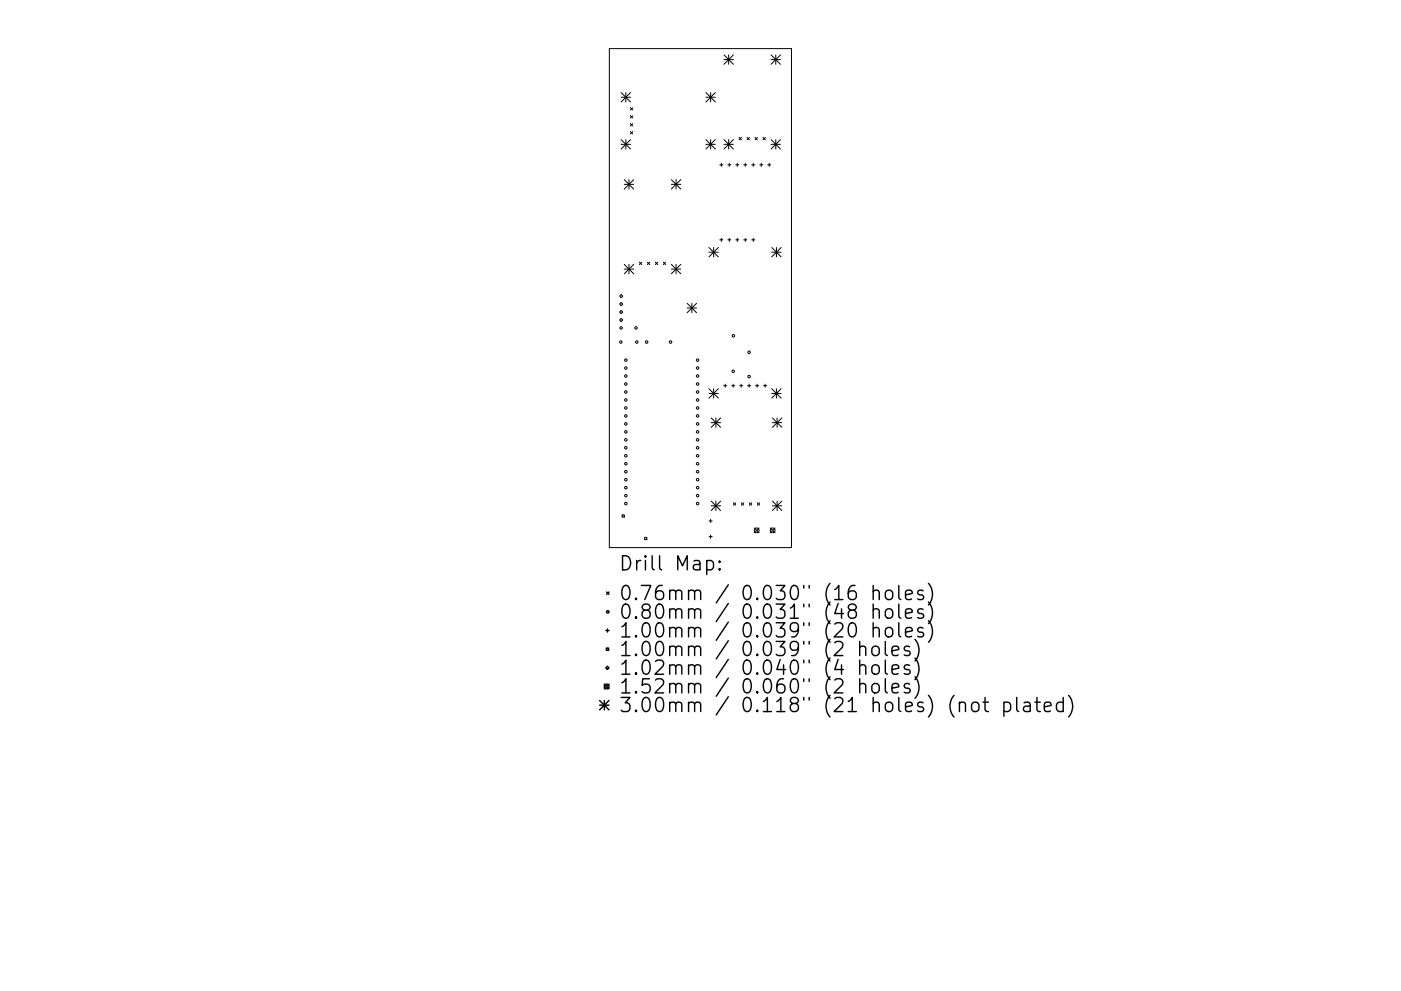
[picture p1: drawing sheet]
<svg xmlns="http://www.w3.org/2000/svg" width="297mm" height="210mm" viewBox="0 0 297 210" stroke-linecap="round" stroke-linejoin="round" font-family="sans-serif">
<defs><g id="words">
<g font-size="4.2">
<text x="131.1" y="121.1">Drill Map:</text>
<text x="131.1" y="127.4">0.76mm / 0.030&quot; (16 holes)</text>
<text x="131.1" y="131.3">0.80mm / 0.031&quot; (48 holes)</text>
<text x="131.1" y="135.3">1.00mm / 0.039&quot; (20 holes)</text>
<text x="131.1" y="139.2">1.00mm / 0.039&quot; (2 holes)</text>
<text x="131.1" y="143.2">1.02mm / 0.040&quot; (4 holes)</text>
<text x="131.1" y="147.2">1.52mm / 0.060&quot; (2 holes)</text>
<text x="131.1" y="151.1">3.00mm / 0.118&quot; (21 holes) (not plated)</text>
</g>
</g></defs>
<g fill="none" stroke="#000" stroke-width=".21">
<path d="M129.2 10.3h38.6v105.9h-38.6zM131.7 19.6l2 2M132.7 19.6v2M133.7 19.6l-2 2M149.7 19.6l2 2M150.7 19.6v2M151.7 19.6l-2 2M153.5 11.6l2 2M153.5 12.6h2M154.5 11.6v2M155.5 11.6l-2 2M163.5 12.6h2"/>
<path d="M163.5 11.6l2 2M164.5 11.6v2M165.5 11.6l-2 2M131.7 20.6h2M131.7 29.6l2 2M131.7 30.6h2M132.4 38.1l2 2M132.4 39.1h2M132.7 29.6v2M133.4 38.1v2M133.6 22.8l.6 .5M133.6 24.5l.6 .5"/>
<path d="M133.6 26.2l.6 .5M133.6 27.9l.6 .5M133.7 29.6l-2 2M134.2 22.8l-.6 .5M134.2 24.5l-.6 .5M134.2 26.2l-.6 .5M134.2 27.9l-.6 .5M134.4 38.1l-2 2M142.3 39.1h2M142.3 38.1l2 2M143.3 38.1v2M144.3 38.1l-2 2"/>
<path d="M149.7 20.6h2M149.7 30.6h2M149.7 29.6l2 2M150.7 29.6v2M151.7 29.6l-2 2M152.6 35h.7M152.9 34.6v.7M153.5 30.6h2M153.5 29.6l2 2M154.3 35h.7M154.5 29.6v2M154.6 34.6v.7"/>
<path d="M155.5 29.6l-2 2M156 35h.7M156.3 34.6v.7M156.7 29.2l.5 .5M157.2 29.2l-.5 .5M157.7 35h.6M158 34.6v.7M158.4 29.2l.5 .5M158.9 29.2l-.5 .5M159.4 35h.6M159.7 34.6v.7M160.1 29.2l.5 .5"/>
<path d="M160.6 29.2l-.5 .5M161.1 35h.6M161.4 34.6v.7M161.8 29.2l.5 .5M162.3 29.2l-.5 .5M162.8 35h.6M163.1 34.6v.7M163.5 30.6h2M163.5 29.6l2 2M164.5 29.6v2M165.5 29.6l-2 2M132.4 56.1l2 2"/>
<path d="M132.4 57.1h2M133.4 56.1v2M134.4 56.1l-2 2M135.6 55.6l.5 .5M136.1 55.6l-.5 .5M137.2 55.6l.6 .5M137.8 55.6l-.6 .5M138.9 55.6l.5 .5M139.4 55.6l-.5 .5M140.6 55.6l.5 .5M141.1 55.6l-.5 .5M142.3 57.1h2"/>
<path d="M142.3 56.1l2 2M143.3 56.1v2M144.3 56.1l-2 2M150.3 52.5l2 2M150.3 53.5h2M151.3 52.5v2M152.3 52.5l-2 2M152.6 50.9h.7M152.9 50.6v.6M154.3 50.9h.7M154.6 50.6v.6M156 50.9h.7"/>
<path d="M156.3 50.6v.6M157.7 50.9h.6M158 50.6v.6M159.4 50.9h.6M159.7 50.6v.6M163.6 53.5h2M163.6 52.5l2 2M164.6 52.5v2M165.6 52.5l-2 2M131.4 64.5l.3-.3 .3 .3-.3 .3zM131.4 66.2l.3-.3 .3 .3-.3 .3zM131.4 67.9l.3-.3 .3 .3-.3 .3z"/>
<path d="M131.7 62.5l.3 .3-.3 .4-.3-.4zM145.7 64.4l2 2M145.7 65.4h2M146.7 64.4v2M147.7 64.4l-2 2M150.3 82.5l2 2M150.3 83.5h2M150.8 88.7l2 2M150.8 89.7h2M151.3 82.5v2M151.8 88.7v2M152.3 82.5l-2 2"/>
<path d="M152.8 88.7l-2 2M153.4 81.8h.7M153.8 81.5v.7M155.1 81.8h.7M155.5 81.5v.7M156.8 81.8h.7M157.1 81.5v.7M158.5 81.8h.7M158.8 81.5v.7M160.2 81.8h.7M160.5 81.5v.7M161.9 81.8h.7"/>
<path d="M162.2 81.5v.7M163.6 83.5h2M163.6 82.5l2 2M163.8 89.7h2M163.8 88.7l2 2M164.6 82.5v2M164.8 88.7v2M165.6 82.5l-2 2M165.8 88.7l-2 2M131.9 109.2h.5v.5h-.5zM136.7 114h.4v.5h-.4zM150.3 110.5h.7"/>
<path d="M150.3 113.9h.7M150.7 110.2v.7M150.7 113.5v.7M150.8 106.3l2 2M150.8 107.3h2M151.8 106.3v2M152.8 106.3l-2 2M155.5 106.7l.5 .5M156 106.7l-.5 .5M157.2 106.7l.5 .5M157.7 106.7l-.5 .5M158.9 106.7l.5 .5"/>
<path d="M159.4 106.7l-.5 .5M159.9 112l1 1M160.6 106.7l.5 .5M160.9 112l-1 1M161.1 106.7l-.5 .5M163.3 112l1 1M163.8 107.3h2M163.8 106.3l2 2M164.3 112l-1 1M164.8 106.3v2M165.8 106.3l-2 2"/>
<circle cx="131.6" cy="72.6" r=".27"/>
<circle cx="131.7" cy="69.6" r=".27"/>
<circle cx="132.7" cy="76.4" r=".27"/>
<circle cx="132.7" cy="79.8" r=".27"/>
<circle cx="132.7" cy="78.1" r=".27"/>
<circle cx="134.9" cy="69.6" r=".27"/>
<circle cx="135" cy="72.6" r=".27"/>
<circle cx="137.1" cy="72.6" r=".27"/>
<circle cx="142.2" cy="72.6" r=".27"/>
<circle cx="147.9" cy="76.4" r=".27"/>
<circle cx="147.9" cy="79.8" r=".27"/>
<circle cx="147.9" cy="78.1" r=".27"/>
<circle cx="155.5" cy="78.8" r=".27"/>
<circle cx="155.5" cy="71.2" r=".27"/>
<circle cx="158.8" cy="74.7" r=".27"/>
<circle cx="158.8" cy="79.9" r=".27"/>
<circle cx="132.7" cy="88.2" r=".27"/>
<circle cx="132.7" cy="98.4" r=".27"/>
<circle cx="132.7" cy="86.5" r=".27"/>
<circle cx="132.7" cy="91.6" r=".27"/>
<circle cx="132.7" cy="95" r=".27"/>
<circle cx="132.7" cy="83.2" r=".27"/>
<circle cx="132.7" cy="93.3" r=".27"/>
<circle cx="132.7" cy="89.9" r=".27"/>
<circle cx="132.7" cy="81.5" r=".27"/>
<circle cx="132.7" cy="84.9" r=".27"/>
<circle cx="132.7" cy="96.7" r=".27"/>
<circle cx="147.9" cy="86.5" r=".27"/>
<circle cx="147.9" cy="88.2" r=".27"/>
<circle cx="147.9" cy="98.4" r=".27"/>
<circle cx="147.9" cy="83.2" r=".27"/>
<circle cx="147.9" cy="93.3" r=".27"/>
<circle cx="147.9" cy="95" r=".27"/>
<circle cx="147.9" cy="91.6" r=".27"/>
<circle cx="147.9" cy="89.9" r=".27"/>
<circle cx="147.9" cy="81.5" r=".27"/>
<circle cx="147.9" cy="84.9" r=".27"/>
<circle cx="147.9" cy="96.7" r=".27"/>
<circle cx="132.7" cy="100.1" r=".27"/>
<circle cx="132.7" cy="103.5" r=".27"/>
<circle cx="132.7" cy="105.2" r=".27"/>
<circle cx="132.7" cy="106.8" r=".27"/>
<circle cx="132.7" cy="101.8" r=".27"/>
<circle cx="147.9" cy="100.1" r=".27"/>
<circle cx="147.9" cy="105.2" r=".27"/>
<circle cx="147.9" cy="106.8" r=".27"/>
<circle cx="147.9" cy="103.5" r=".27"/>
<circle cx="147.9" cy="101.8" r=".27"/>
<circle cx="160.4" cy="112.5" r=".51"/>
<circle cx="163.8" cy="112.5" r=".51"/>
</g>
<g fill="none" stroke="#000" stroke-width=".3">
<path d="M149.8 119.1l.9-.2 .6 .6v.8l-.3 .5-.3 .1-.9-.1M152.6 119.1l.1 .1-.1 .1-.2-.1 .2-.1v.2M128.5 133.8h.6M128.6 137.5h.4v.5h-.4zM128.6 125.6l.5 .5M128.8 133.4v.7M129.1 125.6l-.5 .5M152.6 120.6l.1 .2-.1 .1-.2-.1 .2-.2v.3M182.3 137.4a.74 .74 0 0 1 1.3 .1v1.6M182.3 136.1v3M185.1 125.5a.74 .74 0 0 1 1.3 .1v1.6M185.1 129.5a.75 .75 0 0 1 1.3 .1v1.6"/>
<path d="M185.1 133.4a.74 .74 0 0 1 1.3 .2v1.5M185.1 137.2a.81 .81 0 0 1 1.3 .5v.8a.81 .81 0 0 1-.8 .6 .81 .81 0 0 1-.8-.6v-.8zM185.1 124.2v3M185.1 128.2v3M185.1 132.1v3M187.7 136.1v2.6l.4 .4M188 125.4a.81 .81 0 0 1 1.3 .4v.8a.81 .81 0 0 1-.8 .6 .81 .81 0 0 1-.8-.6v-.8zM188 129.3a.81 .81 0 0 1 1.3 .4v.9a.81 .81 0 0 1-.8 .6 .81 .81 0 0 1-.8-.6v-.9zM188 133.3a.81 .81 0 0 1 1.3 .4v.9a.81 .81 0 0 1-.8 .6 .81 .81 0 0 1-.8-.6v-.9zM189.1 138.1l1.5-.3-.2-.6-.8-.1-.5 .4v1.2l.2 .2 .3 .2 .8-.2M190.6 124.2v2.6l.4 .4M190.6 128.2v2.5l.4 .5"/>
<path d="M190.6 132.1v2.6l.4 .4M192 126.2l1.4-.3-.1-.5-.9-.2-.4 .4v1.2l.1 .3 .3 .1 .9-.1M192 130.2l1.4-.3-.1-.6-.9-.1-.4 .4v1.1l.1 .3 .3 .2 .9-.2M192 134.1l1.4-.3-.1-.5-.9-.2-.4 .5v1.1l.1 .3 .3 .1 .9-.1M192.8 137.2l-.7-.1-.4 .4 .1 .4 1 .3 .2 .3-.2 .4-.2 .2-.9-.2M194 135.7a3.4 3.4 0 0 1 0 4.5M194 139.6a3.4 3.4 0 0 1 0 4.6M195.7 125.4l-.7-.2-.4 .4 .1 .5 1 .3 .1 .2-.1 .5-.3 .1-.8-.1M195.7 129.3l-.7-.1-.4 .4 .1 .4 1 .3 .1 .3-.1 .4-.3 .2-.8-.2M195.7 133.3l-.7-.2-.4 .5 .1 .4 1 .3 .1 .3-.1 .4-.3 .1-.8-.1M196.8 123.8a3.4 3.4 0 0 1 0 4.6M196.8 127.7a3.4 3.4 0 0 1 0 4.6"/>
<path d="M196.8 131.7a3.4 3.4 0 0 1 0 4.6M127.1 148.6l2 2M127.1 149.6h2M128.1 145.1l1 1.1M128.1 148.6v2M128.4 141.7l.4-.3 .3 .3-.3 .3zM129.1 145.1l-1 1.1M129.1 148.6l-2 2M182.3 141.3a.74 .74 0 0 1 1.3 .2v1.5M182.3 145.3a.74 .74 0 0 1 1.3 .1v1.6M182.3 140v3M182.3 144v3"/>
<path d="M185 141.3a.81 .81 0 0 1 .8-.3 .81 .81 0 0 1 .6 .6v.9a.81 .81 0 0 1-.8 .6 .81 .81 0 0 1-.8-.6v-.9zM185.1 145.2a.81 .81 0 0 1 1.3 .4v.8a.81 .81 0 0 1-.8 .6 .81 .81 0 0 1-.8-.6v-.8zM187.7 140v2.6l.4 .4M187.7 144v2.6l.4 .4M189.1 142l1.5-.2-.2-.6-.8-.2-.5 .5v1.1l.2 .3 .3 .1 .8-.1M189.1 146l1.5-.3-.2-.5-.8-.2-.5 .4v1.2l.2 .3 .3 .1 .8-.1M192.8 141.2l-.7-.2-.4 .5 .1 .4 1 .3 .2 .3-.2 .4-.2 .1-.9-.1M192.8 145.2l-.7-.2-.4 .4 .1 .5 1 .3 .2 .2-.2 .5-.2 .1-.9-.1M194 143.6a3.4 3.4 0 0 1 0 4.6M206.1 149.3a.81 .81 0 0 1 .8-.3 .81 .81 0 0 1 .7 .5v.9a.81 .81 0 0 1-.8 .6 .81 .81 0 0 1-.8-.6v-.9zM208.4 149h1.2M208.8 148v2.5l.2 .3 .6 .2"/>
<path d="M212.8 149.1l.9-.1 .6 .5v.9l-.3 .4-.3 .2-.9-.2M212.8 149v3M215.6 148v2.5l.4 .5M217.1 149.1l.3-.1 .9 .1 .1 .3v1.6M218.4 149.7l-1 .1a.59 .59 0 0 0-.4 .6 .59 .59 0 0 0 .4 .6l1-.2M219.4 149h1.2M219.8 148v2.5l.2 .3 .6 .2M221.4 150l1.4-.3-.1-.6-.9-.1-.4 .4v1.1l.2 .3 .2 .2 .9-.2M225.4 149.1l-.8-.1-.6 .5v.9l.3 .4 .3 .2 .8-.2M225.4 148v3M226.6 147.5a3.4 3.4 0 0 1 0 4.6"/>
<circle cx="128.9" cy="129.8" r=".27"/>
<circle cx="128.6" cy="145.7" r=".51"/>
</g>
<use href="#words"/>
</svg>
